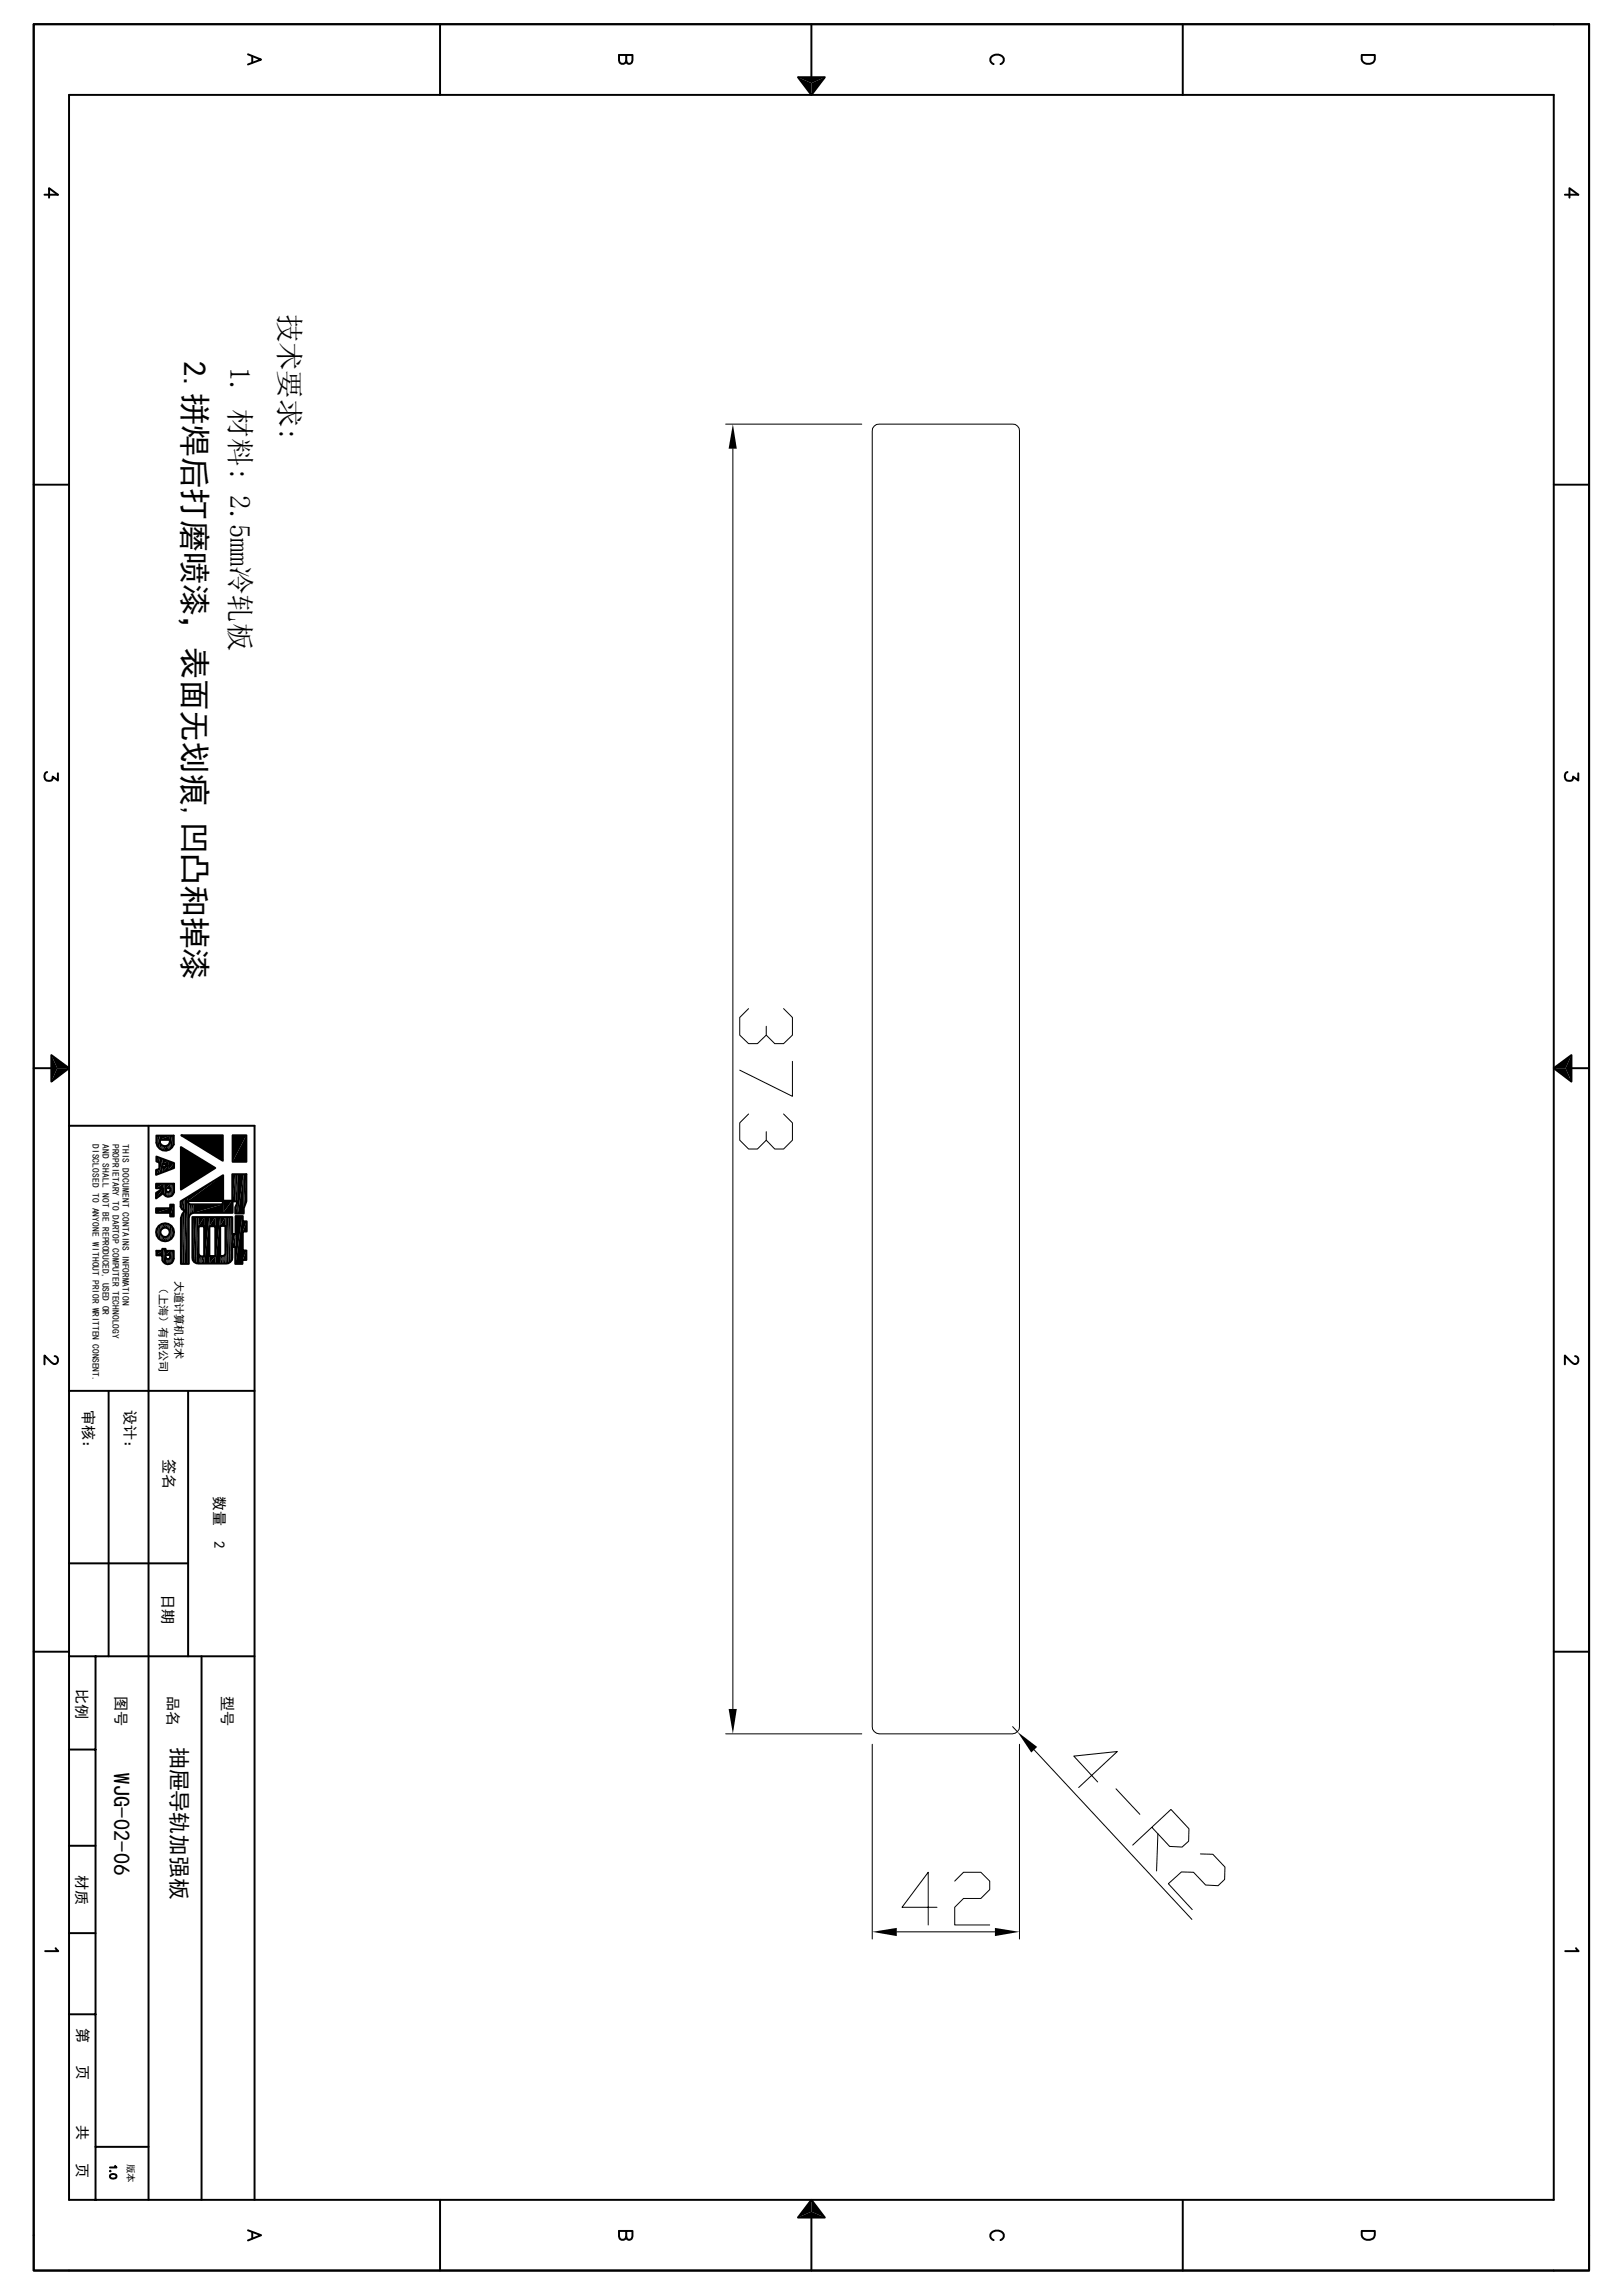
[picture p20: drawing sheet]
<svg xmlns="http://www.w3.org/2000/svg" width="210mm" height="297mm" viewBox="0 0 210 297" stroke-linecap="round" stroke-linejoin="round" font-family="sans-serif">
<defs><g id="words">
<text font-size="4.1" x="23.8" y="46.7" transform="rotate(90 23.8 46.7)">2.拼焊后打磨喷漆，表面无划痕,凹凸和掉漆</text>
<g font-size="3.7">
<text x="36.2" y="40.6" transform="rotate(90 36.2 40.6)">技术要求:</text>
<text x="29.8" y="47.5" transform="rotate(90 29.8 47.5)">1. 材料: 2.5mm冷轧板</text>
</g>
<text font-size="2.9" x="14.7" y="229.4" transform="rotate(90 14.7 229.4)">WJG-02-06</text>
<text font-size="2.8" x="22.2" y="225.9" transform="rotate(90 22.2 225.9)">抽屉导轨加强板</text>
<g font-size="1.9">
<text x="10.8" y="182.4" transform="rotate(90 10.8 182.4)">审核：</text>
<text x="16.2" y="182.4" transform="rotate(90 16.2 182.4)">设计：</text>
<text x="21.2" y="188.8" transform="rotate(90 21.2 188.8)">签名</text>
<text x="27.7" y="193.5" transform="rotate(90 27.7 193.5)">数量</text>
<text x="27.7" y="199.3" transform="rotate(90 27.7 199.3)">2</text>
<text x="21" y="206.2" transform="rotate(90 21 206.2)">日期</text>
<text x="9.9" y="218.4" transform="rotate(90 9.9 218.4)">比例</text>
<text x="15" y="219.4" transform="rotate(90 15 219.4)">图号</text>
<text x="21.7" y="219.4" transform="rotate(90 21.7 219.4)">品名</text>
<text x="28.7" y="219.4" transform="rotate(90 28.7 219.4)">型号</text>
<text x="9.9" y="242.6" transform="rotate(90 9.9 242.6)">材质</text>
<text x="10" y="262.3" transform="rotate(90 10 262.3)">第</text>
<text x="10" y="267.2" transform="rotate(90 10 267.2)">页</text>
<text x="10" y="274.9" transform="rotate(90 10 274.9)">共</text>
<text x="10" y="279.8" transform="rotate(90 10 279.8)">页</text>
</g>
<g font-size="1.4">
<text x="20.6" y="165.9" transform="rotate(90 20.6 165.9)">（上海）有限公司</text>
<text x="22.6" y="165.7" transform="rotate(90 22.6 165.7)">大道计算机技术</text>
</g>
<g font-size="1.2">
<text x="12" y="148" transform="rotate(90 12 148)">DISCLOSED TO ANYONE WITHOUT PRIOR WRITTEN CONSENT.</text>
<text x="13.3" y="148" transform="rotate(90 13.3 148)">AND SHALL NOT BE REPRODUCED, USED OR</text>
<text x="14.6" y="148" transform="rotate(90 14.6 148)">PROPRIETARY TO DARTOP COMPUTER TECHNOLOGY</text>
<text x="15.8" y="148" transform="rotate(90 15.8 148)">THIS DOCUMENT CONTAINS INFORMATION</text>
<text x="16.5" y="279.9" transform="rotate(90 16.5 279.9)">版本</text>
</g>
</g></defs>
<g fill="none" stroke="#000" stroke-width=".13">
<path d="M93.9 54.9h17.6M94.8 58v163.1M113.1 55.1l.3-.2h.3h17.3a.87 .87 0 0 1 .9 .9v167.6a.94 .94 0 0 1-.9 .9h-17.3a.94 .94 0 0 1-.8-.9v-167.6v-.4zM96.9 130.5l-1.2 1.1v2.3l1.2 1.1h1.1l1.1-1.1M101.4 130.5l1.1 1.1v2.3l-1.1 1.1h-1.2l-1.1-1.1v-1.1M102.5 137.3v4.5l-6.8-3.4M24.4 155.5v8M24.4 155.7v7.8M24.9 157.4v5.6M28.8 152v3.4M28.9 152v4.9M29.2 157.4v6"/>
<path d="M30.1 157.4l-.1 5.6M30.1 151.9v5M30.5 159.6v3.9M31.4 157.3v5.7M31.4 158v5M96.9 144.1l-1.2 1.1v2.3l1.2 1.1h1.1l1.1-1.1M101.4 144.1l1.1 1.1v2.3l-1.1 1.1h-1.2l-1.1-1.1v-1.1M93.9 224.3h17.6M112.9 225.6v25.2M131 223.4l.7 .6M131.9 225.6v25.2M133.8 226.4l20.4 21.9"/>
<path d="M142 230.5l-3.1-3.3 5.7-.6-5 4.6M144.4 231.4l3.1 3.3M149.1 236.4l2.2 2.4 1.7 .1 .8-.7v-1.6l-2.3-2.5-4.9 4.6M149.8 237.2l-.2 4.8M155.3 239.8l1.6 .1 1.6 1.6v1.6l-.9 .8-1.6-.1-1.6-1.6-1.5-.1-1.7 1.6 3.1 3.3M116 249.9h12.7M121.2 246.7h-4.5l3.4-4.5v6.8M123.5 243.3l1.2-1.1h2.2l1.2 1.1v1.1l-1.2 1.2h-2.2l-1.2 1.1v2.3h4.6"/>
</g>
<g fill="#000">
<path d="M103.3 10l1.7 .8v1.5zM103.3 10h3.4l-1.7 .8zM105 10.8l1.7-.8-1.7 2.3zM94.8 54.9l.5 3.1h-1zM7.4 138.2h1.5l-2.3 1.7zM6.6 136.5l.8 1.7-.8 1.7zM6.6 136.5l2.3 1.7h-1.5zM201 138.2h1.6l.7 1.7zM203.3 136.5v3.4l-.7-1.7zM201 138.2l2.3-1.7-.7 1.7zM20.3 159v.9l-.1-.5zM20.2 146.9h.2l-.2 .9z"/>
<path d="M20.4 146.9v1.4l-.2-.5zM20.5 158.6l-.2 1.3v-.9zM20.5 158.6v1.6l-.2-.3zM20.2 149.6l.4 .2-.4 .4zM20.6 149.8v.6l-.4-.2zM20.2 151.3l.4-.1-.4 .8zM20.6 151.2v.6l-.4 .2zM20.4 146.9h.3l-.3 1.4zM20.7 146.9v1.7l-.3-.3zM20.7 146.9v1.7zM20.5 158.6l.2-.2-.2 1.8zM20.7 158.4v2l-.2-.2z"/>
<path d="M20.7 159.4l.1 .3-.1 .7zM20.8 159.7v.7h-.1zM20.7 158.4h.1l-.1 1zM20.8 158.4l-.1 1zM20.7 147.9l.2 .2-.2 .5zM20.9 148.1v.6l-.2-.1zM20.8 159.7l.1 .1-.1 .6zM20.9 159.8v.7l-.1-.1zM20.8 158.4l.1-.1-.1 .8zM20.9 158.3v.7l-.1 .1zM20.9 148.1l.1 .1-.1 .5zM21 148.2v.6l-.1-.1z"/>
<path d="M21 149.9v1.7l-.4 .2zM20.9 159.8l.2 .1-.2 .6zM21.1 159.9v.6h-.2zM20.9 158.3h.2l-.2 .7zM21.1 158.3v.6l-.2 .1zM21.1 153.7v.6zM20.2 153.1h.9l-.9 .6zM20.2 153.7l.9-.6v.6zM20.2 154.3l.9-.6-.9 1.3zM21.1 153.7v.6l-.9 .7zM21 148.2l.2 .1-.2 .5zM21.2 148.3v.5h-.2z"/>
<path d="M21.1 153.1h.2l-.2 1.2zM21.3 153.1v1.5l-.2-.3zM21.1 158.3l.3-.1-.3 .7zM21.4 158.2v.6l-.3 .1zM21.5 153.1v1.6zM21.3 153.1h.2l-.2 1.5zM21.5 153.1v1.6l-.2-.1zM21.5 148.3v.5zM21.2 148.3h.3l-.3 .5zM21.5 148.3v.5h-.3zM21.5 154l.1 .2-.1 .5zM21.6 154.2v.6l-.1-.1z"/>
<path d="M21.4 160l.3-.1-.3 .7zM21.7 159.9v.6l-.3 .1zM21.4 158.2l.3 .1-.3 .5zM21.7 158.3v.6l-.3-.1zM21.6 154.2h.1l-.1 .6zM21.7 154.2v.6h-.1zM21 151l.8-.2-.8 .8zM21.8 150.8v.6l-.8 .2zM21 149.9l.8 .3-.8 .3zM21 150.5l.8-.3v.6zM21.5 148.3l.3-.2-.3 .7zM21.8 148.1v.6l-.3 .1z"/>
<path d="M21.8 159.8l-.1 .7v-.6zM21.8 159.8v.7h-.1zM21.7 158.3h.1l-.1 .6zM21.8 158.3v.7l-.1-.1zM21.7 154.2h.2l-.2 .6zM21.9 154.2v.6h-.2zM21.8 159.8l.1-.1-.1 .8zM21.9 159.7v.7l-.1 .1zM21.8 158.3l.1 .1-.1 .6zM21.9 158.4v.7l-.1-.1zM21.9 147.9l-.1 .8v-.6zM21.9 147.9v.8h-.1z"/>
<path d="M22 147.8l-.1 .9zM20.7 146.9h1.3l-1.3 .5zM20.7 147.4l1.3-.5v.5zM21.9 154.2l.1-.1-.1 .7zM22 154.1v.7h-.1zM22 159.4l-.1 1zM22 159.4v1h-.1zM21.9 158.4h.1l-.1 .7zM22 158.4v1l-.1-.3zM22 155.8v1.1zM20.2 156.3h1.8l-1.8 .6zM20.2 156.9l1.8-.6v.6z"/>
<path d="M22.1 154l-.1 .8v-.7zM22.1 154v.7l-.1 .1zM21.5 153.1h.6l-.6 .6zM21.5 153.7l.6-.6v.6zM22 158.4l.2 .2-.2 1.8zM22.2 158.6v1.6l-.2 .2zM22.1 153.1h.1l-.1 1.6zM22.2 153.1v1.6h-.1zM22 146.9h.3l-.3 1.7zM22.3 146.9v1.5l-.3 .2zM22.2 153.1h.2l-.2 1.6zM22.4 153.1v1.4l-.2 .2z"/>
<path d="M22.2 158.6l.2 .4-.2 1.2zM22.4 159v.9l-.2 .3zM22.3 146.9h.2l-.2 1.5zM22.5 146.9v1.1l-.2 .4zM22 155.8h.5l-.5 1.6zM22.5 155.8v1.6h-.5zM21.8 150.2l.7 .3-.7 .9zM22.5 150.5v.6l-.7 .3zM22.4 153.1h.1l-.1 1.4zM22.5 153.1v1.1l-.1 .3zM22.4 159l.1 .4-.1 .5zM23.4 155.4l.1-.1-.1 .8z"/>
<path d="M23.5 155.3v1.1l-.1-.3zM23.5 155.3l.3-.2-.3 1.3zM23.8 155.1v1.5l-.3-.2zM23.8 155.1v1.5zM23.9 155.1l-.1 1.5zM24.4 155.7h.1l-.1 1.9zM24.5 155.7v1.5l-.1 .4zM24.5 155.7v1.5zM24.6 155.8l-.1 1.4zM24.6 155.8h.2l-.2 1.4zM24.8 155.8v1.2l-.2 .2zM24.8 155.8h.3l-.3 1.2z"/>
<path d="M25.1 155.8v1.1l-.3 .1zM25.7 157.4h.7l-.7 1.2zM26.4 157.4v1.2h-.7zM26.4 157.4h.7l-.7 6zM27.1 157.4v6h-.7zM27.1 157.4h.8l-.8 1.2zM27.9 157.4v1.2h-.8zM23.4 148.4l4.5 2.7-4.5 2.8zM27.9 157.4h.6l-.6 6zM28.5 157.4v6h-.6zM28.8 155.4v1.5zM25.1 155.8h3.7l-3.7 1.1z"/>
<path d="M25.1 156.9l3.7-1.1v1.1zM24.3 154.8l4.5-2.8-4.5 3.4zM24.3 155.4l4.5-3.4v3.4zM23.5 146.9h5.3v3.3zM28.5 157.4h.7l-.7 1.2zM29.2 157.4v1.2h-.7zM28.9 155.3h1.1l-1.1 1.6zM30 155.3v1.6h-1.1zM30 155.3v1.6zM30.1 155.3l-.1 1.6zM30.1 159.6h.3l-.3 1.7zM30.4 159.6v1.7h-.3z"/>
<path d="M30.8 155.4l-.4 1.6v-.8zM30.8 155.4v1.6h-.4zM30.5 157.3h.9l-.9 6.2zM31.4 157.3v6.2h-.9zM30.8 151.9h.7l-.7 5.1zM31.5 151.9v5.1h-.7zM30.1 146.9h1.8l-1.8 3.4zM31.9 146.9v3.4h-1.8zM31.4 158h.5l-.5 1.3zM31.9 158v1.3h-.5zM21 161.5v.9zM20.2 161.8h.8l-.8 .6z"/>
<path d="M20.2 162.4l.8-.6v.6zM21 161.5h.2l-.2 1.5zM21.2 161.5v1.8l-.2-.3zM21.1 159.9l.3 .1-.3 .5zM21.4 160v.6l-.3-.1zM21.2 161.5h.2l-.2 1.8zM21.4 161.5v1.9l-.2-.1zM21.4 161.8v1.6zM21.4 161.5v1.9zM21.4 162.6l.2 .3-.2 .5zM21.6 162.9v.6l-.2-.1zM21.6 162.9h.1l-.1 .6z"/>
<path d="M21.7 162.9v.6h-.1zM21.7 162.9h.1l-.1 .6zM21.8 162.9v.6h-.1zM21.8 162.9l.2-.1-.2 .7zM22 162.8v.7h-.2zM22 162.7v.8zM21.4 161.8h.6l-.6 .5zM21.4 162.3l.6-.5v.5zM22 161.8h.2l-.2 1.6zM22.2 161.8v1.6h-.2zM22.2 161.8h.2l-.2 1.6zM22.4 161.8v1.3l-.2 .3z"/>
<path d="M22.4 161.8h.1l-.1 1.3zM22.5 161.8v1l-.1 .3zM25.7 162.1v1.3zM25.7 162.3v1.1zM25.7 162.3l.2 .2-.2 .9zM25.9 162.5v.9h-.2zM25.9 162.5h.2l-.2 .9zM26.1 162.5v.9h-.2zM26.1 162.5h.3l-.3 .9zM26.4 162.5v.9h-.3zM27.1 162.5h.8l-.8 .9zM27.9 162.5v.9h-.8z"/>
<path d="M28.5 162.5h.3l-.3 .9zM28.8 162.5v.9h-.3zM28.8 162.5l.2-.1-.2 1zM29 162.4v1h-.2zM29 162.4l.1-.1-.1 1.1zM29.1 162.3v1.1h-.1zM29.2 162.1l-.1 1.3zM31.4 161.8h.5l-.5 1.2zM31.9 161.8v1.2h-.5zM94.3 221.1h1l-.5 3.2zM131.7 224l2.5 2-.8 .7zM112.9 249.9l3.1-.5v1z"/>
<path d="M128.7 249.4l3.2 .5-3.2 .5zM105 284.6l1.7 2.3-1.7-.8zM103.3 286.9l1.7-.8 1.7 .8zM105 284.6v1.5l-1.7 .8z"/>
</g>
<g fill="none" stroke="#000" stroke-width=".25">
<path d="M4.4 3.1h201.2v290.6h-201.2zM8.9 12.3h192.1v272.3h-192.1zM32.1 7l1.7 .7-1.7 .6M32.6 7.3v.8M56.9 3.1v9.2M81 7.1l.1 1a.36 .36 0 0 0 .6 0l.1-1h-1.7v.7a.47 .47 0 0 0 .5 .5 .47 .47 0 0 0 .4-.5M103.3 10h3.4l-1.7 2.3zM105 3.1v6.9M128.6 8.3a.63 .63 0 0 1-.5-.7 .63 .63 0 0 1 .7-.5 .75 .75 0 0 1 .8 .1 .75 .75 0 0 1 .2 .8l-.3 .3M153 3.1v9.2M176.2 7.1h1.7v.6a.91 .91 0 0 1-.9 .6 .91 .91 0 0 1-.8-.6zM5.8 25.2h1.7l-1.2-.9v1.3"/>
<path d="M202.5 25.2h1.7l-1.1-.9v1.3M4.4 62.7h4.5M201 62.7h4.6M6.1 99.9a.59 .59 0 0 0-.3 .9 .59 .59 0 0 0 1-.1v-.2l.7 .5v-1M202.8 99.9a.59 .59 0 0 0-.2 .9 .59 .59 0 0 0 .9-.1v-.2l.7 .5v-1M4.4 138.2h2.2M6.6 136.5l2.3 1.7-2.3 1.7zM201 138.2l2.3-1.7v3.4zM203.3 138.2h2.3M8.9 145.6h24v139M19.2 145.6v139M20.2 156.3h1.8v-.5h.5v1.6h-.5v-.5h-1.8z"/>
<path d="M20.2 153.1h2.3v1.1a.74 .74 0 0 1-.6 .6 .74 .74 0 0 1-.8-.5l-.9 .7v-.7l.9-.6h-.9zM20.2 149.6l2.3 .9v.6l-2.3 .9v-.7l.4-.1v-.8l-.4-.2zM20.2 146.9h2.3v1.1a1.15 1.15 0 0 1-1.2 .8 1.15 1.15 0 0 1-1.1-1zM20.7 147.4h1.3a.67 .67 0 0 1-.5 .8 .67 .67 0 0 1-.8-.3zM21 150.5l.8 .3-.8 .2zM21.5 153.7h.6v.3l-.2 .2h-.3l-.1-.2zM23.4 148.4l4.5 2.7-4.5 2.8zM23.5 146.9h5.3v3.3zM23.8 156.6l-.4 1v5.9h1v-5.9l.1-.4 .3-.2 .3-.1h5v-1.5h.7l-.4 .8v.8h1.1v-.7l.4-.9v-3.5h-1.8v3.4h-1.2v-3.3l-5.5 3.4v.7l.1 .3 .4 .2M24.3 155.4h4.5v.4h-4.2l-.3-.3zM24.9 157.4h5.2v2.2h.4v-2.3h.9v.7h.5v1.3h-.5v2.5h.5v1.2h-.5v.5h-1v-2.2h-.3v1.3a.79 .79 0 0 1-.8 .8h-3.6a.74 .74 0 0 1-.8-.8zM26.4 158.6v3.9h-.3l-.4-.2v-.2v-3.5h.8"/>
<path d="M27.1 158.6h.8v3.9h-.8zM29.2 158.6v3.5l-.1 .2-.1 .1-.5 .1v-3.9h.7M29.7 157.4v6M30.1 146.9h1.8v3.4h-1.8zM7.1 175.4l.3 .2 .1 .5a.48 .48 0 0 1-.4 .4 .48 .48 0 0 1-.5-.3l-.8-.9v1.2M8.9 179.9h24M14.1 179.9v34.3M20.2 161.8h.8v-.3h.4v.3h1.1a1.89 1.89 0 0 1-.3 1.6 .79 .79 0 0 1-1.2-.4v-.6h-.8zM21.4 162.3h.6v.4l-.2 .2h-.2l-.2-.3zM24.3 179.9v34.3M203.8 175.4l.3 .2 .1 .5a.48 .48 0 0 1-.4 .4 .48 .48 0 0 1-.5-.3l-.8-.9v1.2M4.4 213.7h4.5"/>
<path d="M8.9 214.2h24M8.9 202.2h15.4M12.4 214.2v70.4M26.1 214.2v70.4M201 213.7h4.6M8.9 226.3h3.5M8.9 238.8h3.5M7.2 252l.3 .4h-1.7M8.9 250.1h3.5M203.9 252l.4 .4h-1.8M8.9 260.6h3.5M12.4 277.7h6.8"/>
<path d="M14.3 281.3a.42 .42 0 0 1 .5-.1 .42 .42 0 0 1 .2 .5 .42 .42 0 0 1-.5 .1 .42 .42 0 0 1-.2-.5zM14.3 280.8v.1M14.9 280.2l.2 .2h-.9M32.1 288.5l1.7 .6-1.7 .7M32.6 288.8v.8M56.9 284.6v9.1M81 288.6l.1 1a.36 .36 0 0 0 .6 0l.1-1h-1.7v.7a.47 .47 0 0 0 .5 .4 .47 .47 0 0 0 .4-.4M105 284.6l1.7 2.3h-3.4zM105 286.9v6.8M128.6 289.8a.63 .63 0 0 1-.5-.8 .63 .63 0 0 1 .7-.5 .75 .75 0 0 1 .8 .2 .75 .75 0 0 1 .2 .8l-.3 .3M153 284.6v9.1M176.2 288.6h1.7v.5a.89 .89 0 0 1-.9 .7 .89 .89 0 0 1-.8-.7z"/>
<circle cx="21.4" cy="159.4" r=".62"/>
<circle cx="21.4" cy="159.4" r="1.17"/>
</g>
<path d="M30.3 151.9v3.5M30.6 151.9v3.5M31.7 151.9v4.4" fill="none" stroke="#000" stroke-width=".34"/>
<path d="M20.8 149.8v2M24.1 154.8v8.7" fill="none" stroke="#000" stroke-width=".42"/>
<path d="M23.7 156.6v6.9M25.3 157.4v6M25.5 157.4v6M29.4 157.4v6" fill="none" stroke="#000" stroke-width=".3"/>
<path d="M23.5 157.1v6.4M25 157.4v5.8" fill="none" stroke="#000" stroke-width=".17"/>
<path d="M29.9 157.4v5.8" fill="none" stroke="#000" stroke-width=".21"/>
<use href="#words"/>
</svg>
